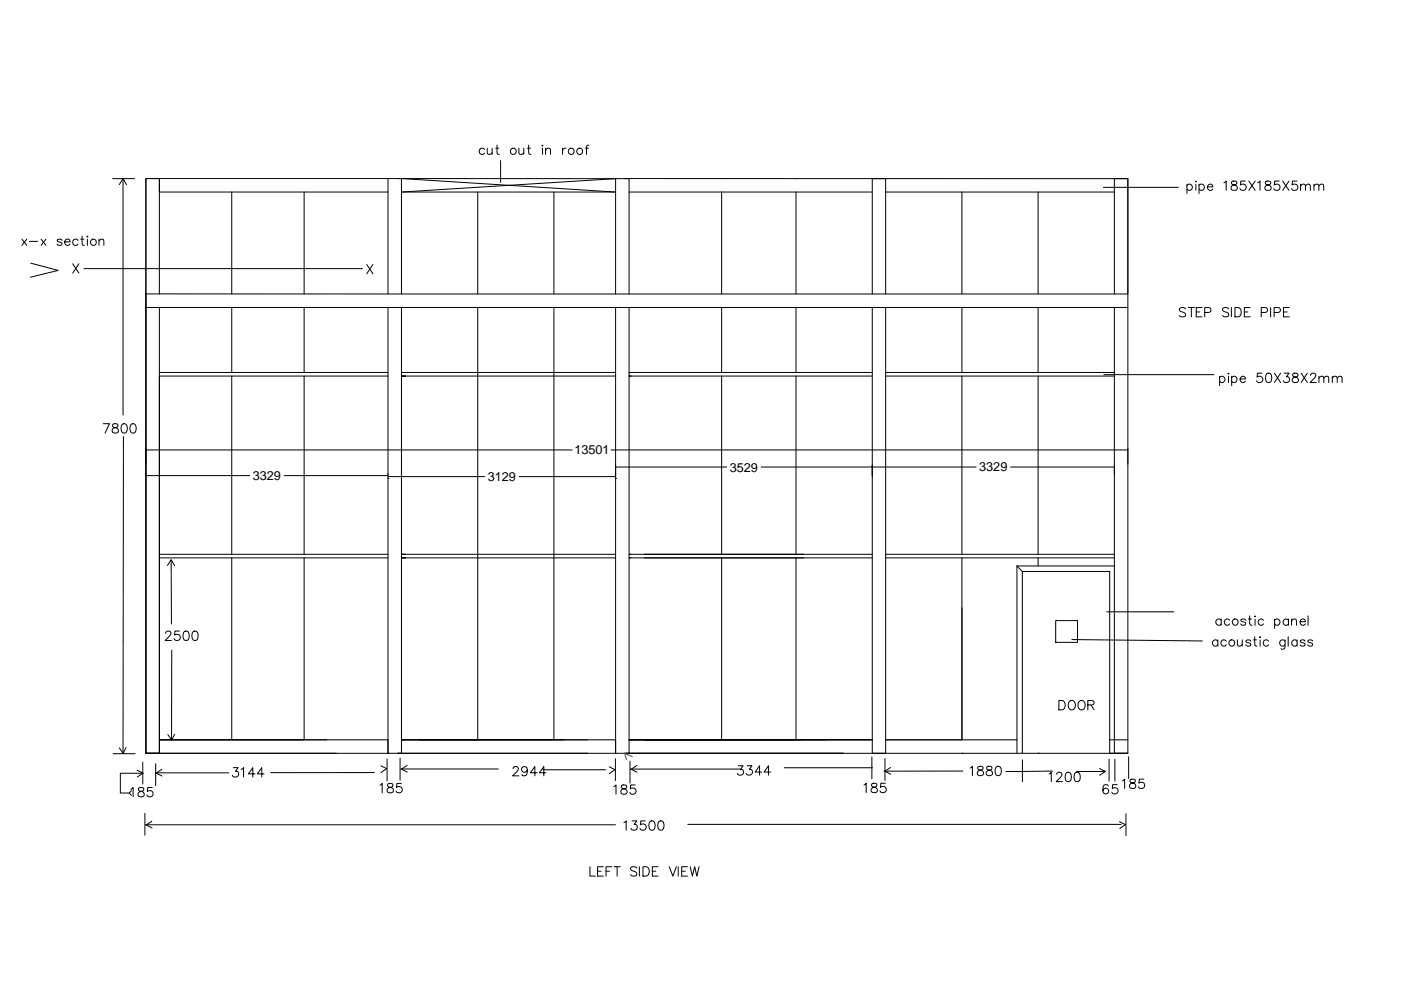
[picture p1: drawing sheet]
<svg xmlns="http://www.w3.org/2000/svg" width="594mm" height="420mm" viewBox="0 0 594 420" stroke-linecap="round" stroke-linejoin="round" font-family="sans-serif">
<defs><g id="words">
<g font-size="5.4">
<text x="243.6" y="192.7">13501</text>
<text x="107.2" y="203.6">3329</text>
<text x="206.8" y="203.9">3129</text>
<text x="309.5" y="199.9">3529</text>
<text x="415.2" y="199.9">3329</text>
</g>
</g></defs>
<!-- layer: 0 -->
<g fill="none" stroke="#000" stroke-width=".42">
<path d="M47.8 75.7h9.3M52.1 75.9l-1.5 2.3M52.2 75.9v100.1M52.3 75.9l1.4 2.4M67.6 75.7v5.7h96.9M164.5 75.7h-102.6v243.7h80.7M168.7 75.7h92.3l-90.8 5.7h90.8l-90.8-5.7M212.3 68.1v9.2M234.9 75.7h.1M264.9 75.7h213.4v48.9h-416.4v194.8M306 75.7h.1M337.5 75.7v.1"/>
<path d="M467.9 79.4h31.8M98.3 81.4v43.2M129 81.4v43.2M202.6 81.4v43.2M234.9 81.4v43.2M266.8 81.4h103.1M306 81.4v43.2M337.5 81.4v43.2M375.6 81.4h96.9M407.9 81.4v43.2M440.2 81.4v43.2M13 111.6l11.7 3.1-11.8 2.8"/>
<path d="M35.6 113.9h118.1M61.9 130.4h416.4M67.6 124.6v-48.9h-5.7v243.7h5.7v-189M98.3 130.4v27.5M129 130.4v27.5M164.5 130.4v189h5.7v-189M164.5 124.6v-48.9h5.7v48.9M202.6 130.4v183.3h-32.4M234.9 130.4v183.3h-64.7M261 130.4v189h5.8v-189M261 124.6v-48.9h5.8v48.9M306 130.4v27.5"/>
<path d="M337.5 130.4v27.5M369.9 130.4v189h5.7v-189M369.9 124.6v-48.9h5.7v48.9M407.9 130.4v27.5M440.2 130.4v27.5M472.5 124.6v-48.9h5.8v243.7h-5.8v-189M67.6 157.9h96.9M98.3 159.4v75.6M129 159.4v75.6M164.5 159.4h-96.9v154.3M170.2 157.9h90.8M172 159.4h-1.8h90.8"/>
<path d="M267.5 159.4h-.7h103.1M267.5 157.9h-.7h103.1M306 159.4v75.6M337.5 159.4v75.6M375.6 159.4h96.9M375.6 157.9h96.9M407.9 159.4v75.6M440.2 159.4v75.6M468.1 158.8h46.6M52.3 185.1l-.1 134.3M61.9 190.8h180.7M259.1 190.8h219.2"/>
<path d="M261 197.2v4.9h-40.9M261 198h47.2M322.8 198h91.1M369.9 197.2v4.9M428.5 198h44M472.5 197.2v4.1M478.3 190v6.8M61.9 201.6h44M120.5 201.6h44M164.5 202.8h.1M164.5 200.9v.4M164.5 202.1h41"/>
<path d="M261 202.8h.1M67.6 236.5h96.9M67.6 235h96.9M72.5 237.4l-1.5 2.4M72.6 237.4l.1 27.2M72.7 237.4l1.4 2.5M98.3 236.5v77.2M129 236.5v77.2h-61.4M172 236.5h-1.8h90.8M172 235h-1.8h90.8M266.8 236.5h103.1M266.8 235h103.1"/>
<path d="M306 236.5v77.2h-39.2h70.7v-77.2M375.6 236.5h96.9M375.6 235h96.9M407.9 236.5v77.2M431.2 240v79.4M431.2 240h41.3M431.2 240l2.3 2.3M440.2 236.5v3.5M433.5 242.3h37v77.1h7.8h-211.5M433.5 242.3v77.1M469.3 259.4h28.4M72.8 275.6l-.1 38.1"/>
<path d="M447.6 263.1h9.3v9.2h-9.3zM454.5 271.2l55.3 .6M48 319.5h9.3M53.5 316.9l-1.3 2.5-1.6-2.3M67.6 313.7h96.9v5.7h.4h-103h5.7v-5.7h71.1M74.1 311.3l-1.3 2.5-1.6-2.3M168.7 319.4h80.5zM170.2 313.7h90.8v5.7h-11.8M170.2 313.7h1.8M239.1 313.7h-61.4h71.5M264.9 319.4h92.7zM340.8 313.7h-67.6h77.3"/>
<path d="M369.9 313.7h-103.1h103.1M375.6 313.7h55.6M407.9 319.4h.1M440.2 319.4h.1M470.5 313.7h7.8M55.8 335.2l-1 1M58.2 326.5l2.4 1.3-2.3 1.6M60.6 327.8h-9.6v8.4h3.8l1 1M60.6 323.1v9.3M65.8 327.7h31.2M66 323.8v9.3M66.2 327.8l2.5 1.2"/>
<path d="M68.6 326.2l-2.3 1.6M158.8 327.5l-44.1 .1M161.5 324.7l2.5 1.2M163.9 325.9l-2.3 1.6M164.1 321.8v9.3M169.6 321.5v9.3M169.9 326h41.4M170.2 326.1l2.5 1.3M172.6 324.5l-2.3 1.6M230.1 326.4h26.8M258.3 325.1l2.4 1.3-2.3 1.6M261 321.7v9.3"/>
<path d="M267.1 322.8v9.2M267.3 326.1h46.5M267.6 326.2l2.5 1.2M270.1 324.5l-2.4 1.6M332.5 325.5h37.5M369.7 320.9v9.3M375.2 327l2.5 1.3M375.3 321.6v9.3M377.6 325.4l-2.3 1.6M408.3 326.9l-33.4 .1M426.5 327.1h7M433.5 322.2v9.3"/>
<path d="M446.3 326.9l-12.5 .2M456.6 327.1h12.1M466.2 325.8l2.5 1.3M468.6 327.1l-2.3 1.6M470.3 321.9v9.3M472.8 321.9v9.3M478.6 320.8v9.3M61.4 344.8v9.3M61.7 349.7h199.3M62 349.8l2.5 1.2M64.4 348.2l-2.3 1.6M291.6 349.5h183.8"/>
<path d="M474.7 348.4l2.5 1.2M477.2 349.6l-2.4 1.7M477.4 345v9.3"/>
</g>
<!-- layer: GREY -->
<g fill="none" stroke="#000" stroke-width=".42">
<path d="M205.5 63.4a1.28 1.28 0 0 0-1.9-.2 1.28 1.28 0 0 0 0 1.9 1.28 1.28 0 0 0 1.9-.2M206.6 62.8l.2 2.5 .9 .2 1-.8M208.7 62.8v2.7M210.2 62.8h1.3M210.7 61.5v3.2l.3 .6 .7 .2M220 62.8l.2 2.5 1 .2 .9-.8M222.1 62.8v2.7M223.6 62.8h1.3M224.2 61.5v3.2l.2 .6 .7 .2M229.8 61.7h.4zM230.1 62.8v2.7M231.4 63.6l.9-.8 .9 .2 .2 2.5"/>
<path d="M231.4 62.8v2.7M238.5 62.8v2.7M240 62.8a1.27 1.27 0 0 0-1.5 1.2M248.2 62.8h1.3M249.7 61.5l-.8 .2-.2 .6v3.2M503.3 78.6a1.28 1.28 0 0 1 1.9-.2 1.28 1.28 0 0 1 0 1.9 1.28 1.28 0 0 1-1.9-.1M503.3 78.1v3.9M507.1 76.8v.3zM507.1 78.1v2.6M508.4 78.6a1.26 1.26 0 0 1 1.9-.1 1.26 1.26 0 0 1 0 1.8 1.26 1.26 0 0 1-1.9-.1M508.4 78.1v3.9M512 79.2h2.3a1.22 1.22 0 0 0-1.7-1 1.22 1.22 0 0 0-.4 2 1.22 1.22 0 0 0 2.1 0"/>
<path d="M519 77.5l1-.7v3.9M522.4 76.9a.77 .77 0 0 0 .4 1.3 1.62 1.62 0 0 1 1.9 1.7 1.31 1.31 0 0 1-1.7 .8 1.31 1.31 0 0 1-.8-1.7l1.7-.8a.77 .77 0 0 0 .4-1.3zM528 76.8h-1.8l-.2 1.7a1.39 1.39 0 0 1 2.1-.1 1.39 1.39 0 0 1-.3 2.1 1.39 1.39 0 0 1-2-.6M529.6 76.8l2.6 3.9M532.2 76.8l-2.6 3.9M533.3 77.5l1-.7v3.9M536.8 76.9a.77 .77 0 0 0 .3 1.3 1.62 1.62 0 0 1 1.9 1.7 1.31 1.31 0 0 1-1.7 .8 1.31 1.31 0 0 1-.8-1.7l1.7-.8a.77 .77 0 0 0 .4-1.3zM542.4 76.8h-1.9l-.2 1.7a1.39 1.39 0 0 1 2.1-.1 1.39 1.39 0 0 1-.2 2.1 1.39 1.39 0 0 1-2.1-.6M543.9 76.8l2.7 3.9M546.6 76.8l-2.7 3.9M550 76.8h-1.9l-.2 1.7a1.4 1.4 0 0 1 2.1-.1 1.4 1.4 0 0 1-.3 2.1 1.4 1.4 0 0 1-2-.6M551.5 78.8l.9-.7 1 .1 .2 2.5"/>
<path d="M551.5 78.1v2.6M553.6 78.8l.9-.7 .9 .1 .2 2.5M557.2 78.8l.9-.7 .9 .1 .2 2.5M557.2 78.1v2.6M559.2 78.8l1-.7 .9 .1 .2 2.5M9.3 101.4l2.1 2.6M11.4 101.4l-2.1 2.6M12.5 102.3h3.4M17.4 101.4l2.1 2.6M19.5 101.4l-2.1 2.6M26.3 102a1.22 1.22 0 0 0-2.1 0l.6 .5 1.3 .4 .2 .6a1.22 1.22 0 0 1-2.1 0M27.4 102.5h2.3a1.22 1.22 0 0 0-1.7-1 1.22 1.22 0 0 0-.4 2 1.22 1.22 0 0 0 2.1 0"/>
<path d="M30.8 111.8l2.7 4M33.1 102a1.28 1.28 0 0 0-1.9-.2 1.28 1.28 0 0 0 0 1.9 1.28 1.28 0 0 0 1.9-.2M33.5 111.8l-2.7 4M34.2 101.4h1.4M34.8 100.1v3.2l.2 .6 .7 .1M36.9 100.3h.4zM37.1 101.4v2.6M42 102.2l.9-.8 1 .2 .1 2.4M42 101.4v2.6M155.5 112.1l2.6 4M158.1 112.1l-2.6 4M502.7 131a1.53 1.53 0 0 0-2.6 .3l.3 .6 1.9 .7a.93 .93 0 0 1 0 1.6 1.93 1.93 0 0 1-2.2-.4"/>
<path d="M503.8 130.4h2.7M505.2 130.4v3.9M507.3 132.3h1.4M509.7 130.4h-2.4v3.9h2.4M510.9 132.5h1.6l1-.8a1.01 1.01 0 0 0-1-1.3h-1.6v3.9M521 131a1.49 1.49 0 0 0-2.6 .3l.4 .6 1.9 .7a1 1 0 0 1 0 1.6 1.89 1.89 0 0 1-2.3-.4M522.2 130.4v3.9M523.7 130.4h1.3a2.1 2.1 0 0 1 1.4 2 2.1 2.1 0 0 1-1.4 1.9h-1.3zM527.7 132.3h1.4M530.1 130.4h-2.4v3.9h2.4M534.8 132.5l2.3-.2a1.03 1.03 0 0 0 .4-1.2 1.03 1.03 0 0 0-1-.7h-1.7v3.9M538.8 130.4v3.9"/>
<path d="M540.3 132.5h1.7a1.04 1.04 0 0 0 1-1.1 1.04 1.04 0 0 0-1-1h-1.7v3.9M544.3 132.3h1.5M546.7 130.4h-2.4v3.9h2.4M517.2 159.5v4M520.9 158.2v.4zM520.9 159.5v2.7M522.3 159.5v4M535.1 158.2h-1.9l-.2 1.7a1.41 1.41 0 0 1 2.2 0 1.41 1.41 0 0 1-.3 2.1 1.41 1.41 0 0 1-2.1-.6M537.2 158.4a1.28 1.28 0 0 1 1.9 .6 2.6 2.6 0 0 1-1 3.2h-.4a2.57 2.57 0 0 1-.5-3.8zM540.4 158.2l2.6 4M543 158.2l-2.6 4M544.5 158.2h2.1l-1.1 1.5a1.34 1.34 0 0 1 1.2 2 1.34 1.34 0 0 1-2.3 .1l-.2-.4"/>
<path d="M548.3 158.4a.82 .82 0 0 0 .4 1.3 1.42 1.42 0 0 1 1.6 .6 1.42 1.42 0 0 1-.1 1.7 1.6 1.6 0 0 1-2.3-.6 1.6 1.6 0 0 1 1.9-1.7 .82 .82 0 0 0 .4-1.3zM551.7 158.2l2.7 4M554.4 158.2l-2.7 4M555.7 159.1l.4-.7 1.1-.2 .6 .4 .2 .8-2.5 2.8h2.6M559.3 159.5v2.7M565 159.5v2.7M43.8 179.6h2.6l-1.9 4M47.9 179.8a.77 .77 0 0 0 .4 1.4 1.44 1.44 0 0 1 1.6 .5 1.44 1.44 0 0 1-.1 1.7 1.63 1.63 0 0 1-2.2-.5 1.54 1.54 0 0 1 1.9-1.7 .81 .81 0 0 0 .3-1.4zM51.9 179.8a1.23 1.23 0 0 1 1.9 .6 2.01 2.01 0 0 1-1.3 3.2 2.49 2.49 0 0 1-.6-3.8zM55.7 179.8a1.23 1.23 0 0 1 1.8 .6 2.01 2.01 0 0 1-1.3 3.2 2.49 2.49 0 0 1-.5-3.8zM517.2 160.1a1.27 1.27 0 0 1 1.8-.2 1.27 1.27 0 0 1 0 1.9 1.27 1.27 0 0 1-1.8-.2M522.3 160.1a1.25 1.25 0 0 1 1.8-.2 1.25 1.25 0 0 1 0 1.9 1.25 1.25 0 0 1-1.8-.2"/>
<path d="M525.8 160.7h2.3a1.22 1.22 0 0 0-1.7-1.1 1.22 1.22 0 0 0-.4 2 1.17 1.17 0 0 0 2.1 0M559.3 160.3l.9-.8 1 .2 .2 2.5M561.4 160.3l.9-.8 1 .2 .1 2.5M565 160.3l.9-.8 .9 .2 .2 2.5M567 160.3l1-.8 .9 .2 .2 2.5M70.2 268.5l.2-.6 .6-.3 1.3 .3a1.27 1.27 0 0 1-.4 1.7l-1.9 1.9h2.7M76.1 267.6h-1.9l-.2 1.7a1.4 1.4 0 0 1 2.1 0 1.4 1.4 0 0 1-.3 2.1 1.4 1.4 0 0 1-2-.6M78.2 267.8a1.28 1.28 0 0 1 1.9 .5 3.5 3.5 0 0 1-.4 3.1 1.32 1.32 0 0 1-1.9-.6 3.4 3.4 0 0 1 .4-3zM81.9 267.8a1.28 1.28 0 0 1 1.9 .5 3.5 3.5 0 0 1-.3 3.1 1.33 1.33 0 0 1-2-.6 3.4 3.4 0 0 1 .4-3zM516.4 271.8a1.28 1.28 0 0 0-1.9-.1 1.28 1.28 0 0 0 0 1.8 1.28 1.28 0 0 0 1.9-.1M516.4 271.3v2.7M517.8 263a1.28 1.28 0 0 0-1.8-.2 1.28 1.28 0 0 0 0 1.9 1.28 1.28 0 0 0 1.8-.2"/>
<path d="M517.8 262.4v2.7M520 271.8a1.28 1.28 0 0 0-1.9-.1 1.28 1.28 0 0 0 0 1.8 1.28 1.28 0 0 0 1.9-.1M521.4 263a1.28 1.28 0 0 0-1.8-.2 1.28 1.28 0 0 0 0 1.9 1.28 1.28 0 0 0 1.8-.2M524.7 271.3l.2 2.4 .9 .3 1-.8M526.8 271.3v2.7M528.2 263a1.22 1.22 0 0 0-2.1 0l.6 .6 1.3 .4 .2 .5a1.17 1.17 0 0 1-2.1 0M529.4 262.4h1.3M529.9 261.1v3.2l.2 .6 .8 .2M530.4 271.8a1.22 1.22 0 0 0-2.1 0l.5 .6 1.4 .4 .2 .6a1.17 1.17 0 0 1-2.1 0M531.5 271.3h1.3M532.1 270v3.2l.2 .5 .7 .3M532.2 261.1v.4z"/>
<path d="M532.2 262.4v2.7M534.1 270.1h.4zM534.3 271.3v2.7M535.8 263a1.28 1.28 0 0 0-1.9-.2 1.28 1.28 0 0 0 0 1.9 1.28 1.28 0 0 0 1.9-.2M537.9 271.8a1.26 1.26 0 0 0-1.8-.1 1.26 1.26 0 0 0 0 1.8 1.26 1.26 0 0 0 1.8-.1M540.5 263a1.28 1.28 0 0 1 1.9-.2 1.28 1.28 0 0 1 0 1.9 1.28 1.28 0 0 1-1.9-.2M540.5 262.4v4M544.9 271.3v3a1.07 1.07 0 0 1-1.3 1l-.4-.2M544.9 271.8a1.28 1.28 0 0 0-1.9-.1 1.28 1.28 0 0 0 0 1.8 1.28 1.28 0 0 0 1.9-.1M546.2 270v4M546.4 263a1.28 1.28 0 0 0-1.9-.2 1.28 1.28 0 0 0 0 1.9 1.28 1.28 0 0 0 1.9-.2M546.4 262.4v2.7"/>
<path d="M547.7 263.2l.9-.8 .9 .3 .3 2.4M547.7 262.4v2.7M550 271.8a1.28 1.28 0 0 0-1.9-.1 1.28 1.28 0 0 0 0 1.8 1.28 1.28 0 0 0 1.9-.1M550 271.3v2.7M551.3 263.6h2.2a1.22 1.22 0 0 0-1.7-1.1 1.22 1.22 0 0 0-.4 2 1.17 1.17 0 0 0 2.1 0M553.4 271.8a1.22 1.22 0 0 0-2.1 0l.6 .6 1.3 .4 .2 .6a1.17 1.17 0 0 1-2.1 0M554.7 261.1v4M556.6 271.8a1.22 1.22 0 0 0-2.1 0l.6 .6 1.3 .4 .2 .6a1.17 1.17 0 0 1-2.1 0M449 297h1.3a2.11 2.11 0 0 1 1.4 2 2.11 2.11 0 0 1-1.4 2h-1.3zM453.7 297.2a1.9 1.9 0 0 1 2.3 .8 1.9 1.9 0 0 1-.4 2.4 1.46 1.46 0 0 1-1.7 .5 1.46 1.46 0 0 1-.9-1.5 2.28 2.28 0 0 1 .7-2.2zM457.5 297.6l.4-.4a1.9 1.9 0 0 1 2.2 .8 1.9 1.9 0 0 1-.3 2.4 1.46 1.46 0 0 1-1.7 .5 1.46 1.46 0 0 1-1-1.5zM461.3 298.9l2.3-.2 .3-1-.9-.7h-1.7v4"/>
<path d="M462.6 298.9l1.3 2.1M55.5 334.6l.9-.7v3.9M58.9 334.1a.77 .77 0 0 0 .4 1.3 1.62 1.62 0 0 1 1.8 1.7 1.31 1.31 0 0 1-1.6 .7 1.31 1.31 0 0 1-.8-1.7l1.7-.7a.77 .77 0 0 0 .4-1.3zM64.6 333.9h-1.9l-.2 1.7a1.39 1.39 0 0 1 2.1-.1 1.39 1.39 0 0 1-.3 2.1 1.39 1.39 0 0 1-2-.5M98.9 325.5h2.1l-1.2 1.5a1.34 1.34 0 0 1 1.2 2 1.34 1.34 0 0 1-2.3 .1l-.2-.4M102.3 326.2l1-.7v4M108.2 328.1h-2.9l1.9-2.6v4M111.9 328.1h-2.8l1.9-2.6v4M161.1 332.9l1-.7v3.9M164.5 332.3a.85 .85 0 0 0 .4 1.4 1.42 1.42 0 0 1 1.6 .5 1.42 1.42 0 0 1-.1 1.7 1.6 1.6 0 0 1-2.3-.5 1.56 1.56 0 0 1 1.9-1.7 .85 .85 0 0 0 .4-1.4zM170.2 332.2h-1.9l-.2 1.7a1.4 1.4 0 0 1 2.1-.1 1.4 1.4 0 0 1-.2 2.1 1.4 1.4 0 0 1-2-.5M217.6 325.9l.1-.5a1.29 1.29 0 0 1 1.7-.2l.2 .2a1.28 1.28 0 0 1-.3 1.7l-1.9 1.8h2.6"/>
<path d="M223.6 326.3a1.23 1.23 0 0 1-1.6 1.1 1.23 1.23 0 0 1-.6-1.9 1.23 1.23 0 0 1 2 .1 2.1 2.1 0 0 1-1.3 3.3l-.8-.5M227.8 327.6h-2.9l1.9-2.6v3.9M231.5 327.6h-2.8l1.9-2.6v3.9M260.3 333.5l.9-.7v3.9M263.7 333a.77 .77 0 0 0 .3 1.3 1.47 1.47 0 0 1 1.6 .5 1.47 1.47 0 0 1 .1 1.6l-1.5 .3a1.13 1.13 0 0 1-1-1.2 1.13 1.13 0 0 1 1.2-1l.8-.2a.78 .78 0 0 0 .3-1.3zM269.3 332.8h-1.9l-.1 1.7a1.4 1.4 0 0 1 2.1 0 1.4 1.4 0 0 1-.3 2.1 1.4 1.4 0 0 1-2-.6M313 324.7h2.1l-1.1 1.5a1.34 1.34 0 0 1 1.2 2 1.34 1.34 0 0 1-2.3 .1l-.3-.4M316.8 324.7h2.1l-1.1 1.5a1.34 1.34 0 0 1 1.1 2 1.34 1.34 0 0 1-2.3 .1l-.2-.4M323 327.3h-2.8l1.9-2.6v3.9M326.8 327.3h-2.8l1.9-2.6v3.9M366.4 332.8l.9-.7v4M369.8 332.3a.81 .81 0 0 0 .3 1.3 1.44 1.44 0 0 1 1.6 .6 1.44 1.44 0 0 1 0 1.7 1.63 1.63 0 0 1-2.3-.6 1.99 1.99 0 0 1 2.3-1.9l.1-.7a1.44 1.44 0 0 0-2-.4z"/>
<path d="M375.4 332.1h-1.9l-.1 1.7a1.4 1.4 0 0 1 2.1 0 1.4 1.4 0 0 1-.3 2.1 1.4 1.4 0 0 1-2.1-.6M411.4 325.6l.9-.7v4M414.8 325.1a.78 .78 0 0 0 .4 1.3 1.4 1.4 0 0 1 1.6 .6 1.4 1.4 0 0 1-.1 1.6 1.54 1.54 0 0 1-2.3-.5 1.54 1.54 0 0 1 1.9-1.7 .79 .79 0 0 0 .4-1.3zM418.6 325.1a.82 .82 0 0 0 .3 1.3 1.42 1.42 0 0 1 1.6 .6 1.42 1.42 0 0 1 0 1.6 1.58 1.58 0 0 1-2.3-.5 1.6 1.6 0 0 1 1.9-1.7 .82 .82 0 0 0 .4-1.3zM422.5 325.1a1.23 1.23 0 0 1 1.9 .5 2.01 2.01 0 0 1-1.3 3.3 2.49 2.49 0 0 1-.6-3.8zM444.9 328.2l.9-.8v4M448.1 328.4l.1-.6 .6-.4h.8l.5 .4a1.27 1.27 0 0 1-.3 1.7l-1.9 1.9h2.6M452.2 327.6a1.28 1.28 0 0 1 1.9 .6 2.6 2.6 0 0 1-.9 3.2h-.4a2.57 2.57 0 0 1-.6-3.8zM456 327.6a1.27 1.27 0 0 1 1.9 .6 2.64 2.64 0 0 1-.9 3.2h-.4a2.53 2.53 0 0 1-.6-3.8zM470 333.2a1.18 1.18 0 0 0-1.2-.6 1.18 1.18 0 0 0-1 .8 2.33 2.33 0 0 0 1 3.2 1.23 1.23 0 0 0 1.3-1.1 1.23 1.23 0 0 0-1.1-1.4 1.23 1.23 0 0 0-1.3 1.2M473.7 332.7h-1.9l-.2 1.7a1.4 1.4 0 0 1 2.2-.1 1.4 1.4 0 0 1-.3 2.2 1.4 1.4 0 0 1-2.1-.7M476 331.1l.9-.8v4"/>
<path d="M479.4 330.5a.77 .77 0 0 0 .3 1.3 1.44 1.44 0 0 1 1.6 .6 1.44 1.44 0 0 1 0 1.7l-1.4 .2-.8-.4a1.23 1.23 0 0 1 1-1.9l.8-.2a.81 .81 0 0 0 .4-1.3zM485 330.3h-1.9l-.1 1.7a1.41 1.41 0 0 1 2.1 0 1.41 1.41 0 0 1-.3 2.1 1.41 1.41 0 0 1-2.1-.5M264.6 348.8l.9-.8v4M268 348h2.1l-1.2 1.5a1.32 1.32 0 0 1 1 2.1 1.32 1.32 0 0 1-2.3-.4M273.6 348h-1.8l-.3 1.7a1.39 1.39 0 0 1 2.1 0 1.39 1.39 0 0 1-.2 2.1 1.39 1.39 0 0 1-2-.6M275.7 348.2a1.34 1.34 0 0 1 1.9 .6 2.01 2.01 0 0 1-1.3 3.2 2.16 2.16 0 0 1-.9-3.2zM279.5 348.2a1.31 1.31 0 0 1 1.9 .6 2.01 2.01 0 0 1-1.4 3.2 2.49 2.49 0 0 1-.5-3.8zM250.2 367.5v3.9h2.2M253.4 369.4h1.5M255.8 367.5h-2.4v3.9h2.4M257 369.4h1.5M259.4 367.5h-2.4v3.9"/>
<path d="M260.4 367.5h2.6M261.7 367.5v3.9M270 368a1.52 1.52 0 0 0-2.7 .4l.4 .6 1.9 .8 .4 1.1a1.73 1.73 0 0 1-2.7 0M271.1 367.5v3.9M272.6 367.5h1.4a2.11 2.11 0 0 1 1.4 2 2.11 2.11 0 0 1-1.4 1.9h-1.4zM276.6 369.4h1.5M279.1 367.5h-2.5v3.9h2.5M283.8 367.5l1.5 3.9 1.5-3.9M287.6 367.5v3.9M289.1 369.4h1.5M291.5 367.5h-2.4v3.9h2.4M292.7 367.5l.9 3.9 1-3.9 .9 3.9 .9-3.9"/>
<circle cx="217.7" cy="64.1" r="1.31"/>
<circle cx="242.2" cy="64.1" r="1.31"/>
<circle cx="245.8" cy="64.1" r="1.31"/>
<circle cx="39.6" cy="102.7" r="1.31"/>
<circle cx="522.3" cy="272.6" r="1.31"/>
<circle cx="523.8" cy="263.7" r="1.31"/>
</g>
<!-- layer: 0 -->
<path d="M268.2 320.8l-3.3-1.4 .8 2.7" fill="none" stroke="#f00" stroke-width=".42"/>
<use href="#words"/>
</svg>
